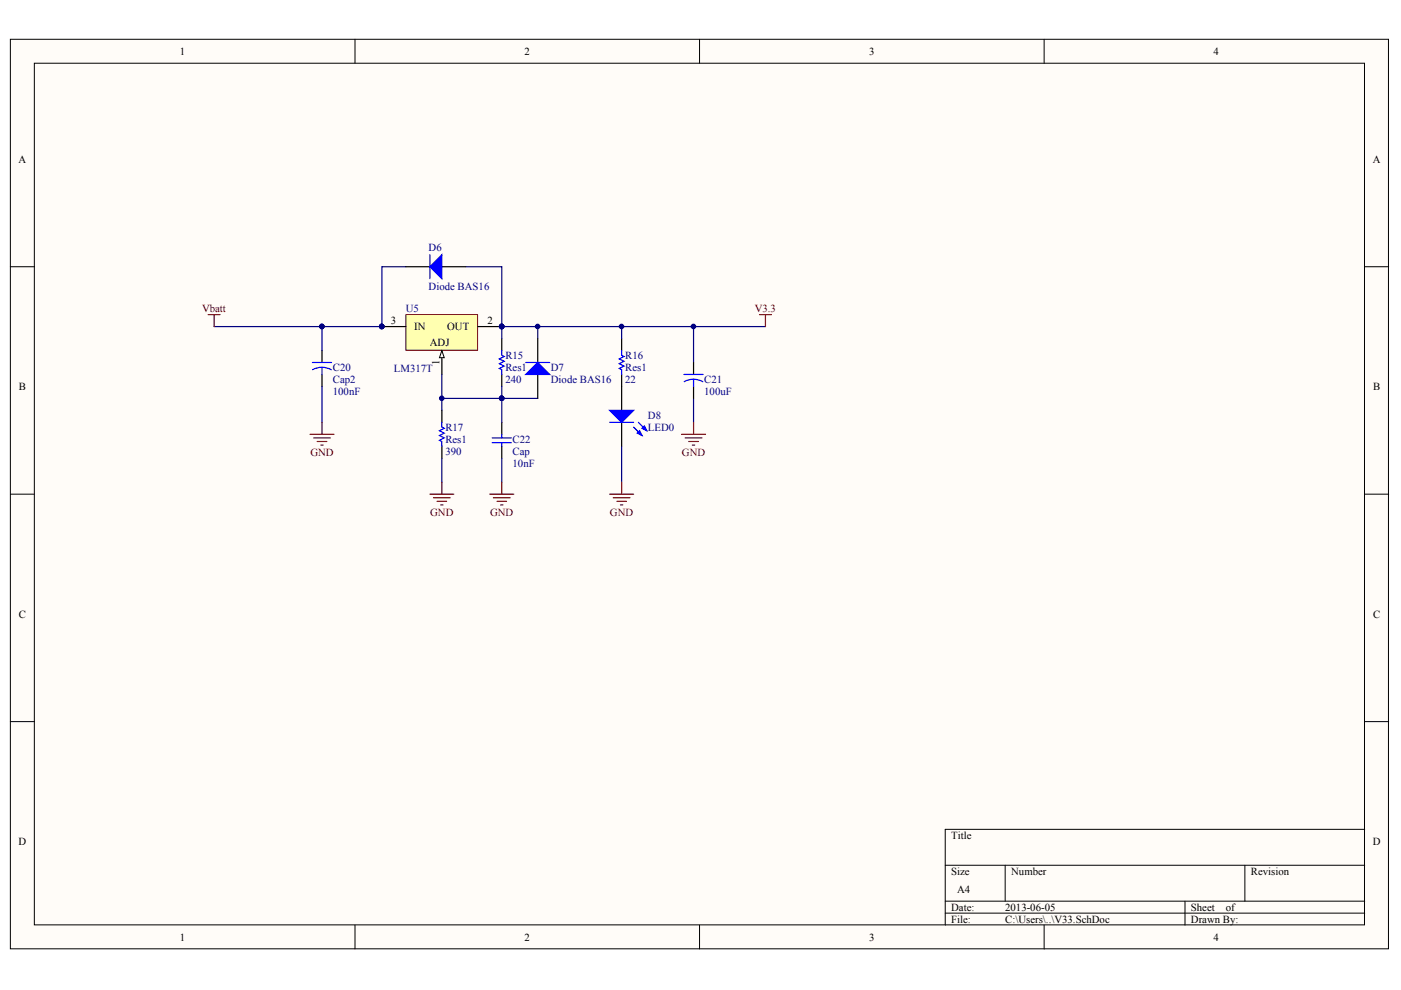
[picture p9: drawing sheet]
<svg xmlns="http://www.w3.org/2000/svg" width="297mm" height="210mm" viewBox="0 0 297 210" stroke-linecap="round" stroke-linejoin="round" font-family="sans-serif">
<defs><g id="words">
<g font-size="2.3">
<text x="38.1" y="11.7">1</text>
<text x="111.2" y="11.7">2</text>
<text x="184.3" y="11.7">3</text>
<text x="257.3" y="11.7">4</text>
<text x="3.9" y="34.5">A</text>
<text x="291.1" y="34.5">A</text>
<text x="82.9" y="68.7">3</text>
<text x="87.8" y="70">IN</text>
<text x="94.8" y="70">OUT</text>
<text x="103.3" y="68.7">2</text>
<text x="91.1" y="73.3">ADJ</text>
<text x="93.2" y="77.5" transform="rotate(-90 93.2 77.5)">1</text>
<text x="4" y="82.7">B</text>
<text x="291.1" y="82.7">B</text>
<text x="4" y="130.9">C</text>
<text x="291.1" y="130.9">C</text>
<text x="3.9" y="179.2">D</text>
<text x="201.7" y="177.9">Title</text>
<text x="291.1" y="179.2">D</text>
<text x="201.7" y="185.5">Size</text>
<text x="214.4" y="185.5">Number</text>
<text x="265.2" y="185.5">Revision</text>
<text x="202.9" y="189.3">A4</text>
<text x="201.7" y="193.1">Date:</text>
<text x="201.7" y="195.6">File:</text>
<text x="213.1" y="193.1">2013-06-05</text>
<text x="213.1" y="195.6">C:\Users\..\V33.SchDoc</text>
<text x="252.5" y="193.1">Sheet</text>
<text x="252.5" y="195.6">Drawn By:</text>
<text x="259.9" y="193.1">of</text>
<text x="38.1" y="199.4">1</text>
<text x="111.2" y="199.4">2</text>
<text x="184.3" y="199.4">3</text>
<text x="257.3" y="199.4">4</text>
</g>
<g font-size="2.3" fill="#000080">
<text x="90.9" y="53.3">D6</text>
<text x="90.9" y="61.4">Diode BAS16</text>
<text x="86.1" y="66.2">U5</text>
<text x="107.2" y="76.1">R15</text>
<text x="132.6" y="76.1">R16</text>
<text x="70.6" y="83.7">100nF</text>
<text x="70.6" y="78.6">C20</text>
<text x="70.6" y="81.2">Cap2</text>
<text x="83.5" y="78.9">LM317T</text>
<text x="107.2" y="81.2">240</text>
<text x="107.2" y="78.6">Res1</text>
<text x="116.8" y="78.6">D7</text>
<text x="116.8" y="81.2">Diode BAS16</text>
<text x="132.6" y="81.2">22</text>
<text x="132.6" y="78.6">Res1</text>
<text x="149.3" y="83.7">100uF</text>
<text x="149.3" y="81.2">C21</text>
<text x="137.4" y="88.8">D8</text>
<text x="94.4" y="91.4">R17</text>
<text x="94.4" y="93.9">Res1</text>
<text x="108.7" y="93.9">C22</text>
<text x="137.4" y="91.4">LED0</text>
<text x="94.4" y="96.4">390</text>
<text x="108.7" y="99">10nF</text>
<text x="108.7" y="96.4">Cap</text>
</g>
<g font-size="2.3" fill="#800000">
<text x="42.8" y="66.2">Vbatt</text>
<text x="160" y="66.2">V3.3</text>
<text x="65.8" y="96.7">GND</text>
<text x="144.6" y="96.7">GND</text>
<text x="91.2" y="109.4">GND</text>
<text x="103.9" y="109.4">GND</text>
<text x="129.3" y="109.4">GND</text>
</g>
</g></defs>
<g fill="#fffcf8" stroke="#000" stroke-width=".21">
<path d="M2.2 8.3h292.2v192.9h-292.2z"/>
<path d="M7.3 13.4h282v182.7h-282z"/>
</g>
<g fill="none" stroke="#000" stroke-width=".21">
<path d="M75.3 8.3v5.1M148.3 8.3v5.1M221.4 8.3v5.1M2.2 56.6h5.1M289.3 56.6h5.1M2.2 104.8h5.1M289.3 104.8h5.1M2.2 153h5.1M289.3 153h5.1M289.3 175.8h-88.9v20.3M75.3 196.1v5.1M148.3 196.1v5.1"/>
<path d="M200.4 183.5h88.9M200.4 191.1h88.9M200.4 193.6h88.9M213.1 183.5v7.6M221.4 196.1v5.1M251.2 191.1v5M263.9 183.5v7.6"/>
</g>
<path d="M68.3 74.3v2.6M68.3 79.4v2.5" fill="none" stroke="#000" stroke-width=".25"/>
<path d="M66.2 76.9h4.1M68.3 77.9l.8 .1 1.1 .4M68.3 77.9l-1.3 .2-.7 .3M68.3 77.9v1.5" fill="none" stroke="#00f" stroke-width=".25"/>
<path d="M45.4 69.2h22.9v5.1M68.3 81.9v7.6" fill="none" stroke="#000080" stroke-width=".25"/>
<circle cx="68.2" cy="69.2" r=".48" fill="#000080" stroke="#000080" stroke-width=".21"/>
<path d="M86.1 66.7h15.2v7.6h-15.2z" fill="#ffffb0" stroke="#800000" stroke-width=".21"/>
<path d="M81 69.2h5.1M93.7 74.3v5.1M101.3 69.2h5.1" fill="none" stroke="#000" stroke-width=".25"/>
<g fill="#000080" stroke="#000080" stroke-width=".21">
<circle cx="80.9" cy="69.2" r=".49"/>
<circle cx="106.4" cy="69.2" r=".48"/>
</g>
<path d="M93.7 74.3l.5 1.5h-1z" fill="#fffcf8" stroke="#000" stroke-width=".21"/>
<g fill="#000080" stroke="#000080" stroke-width=".21">
<circle cx="80.9" cy="69.2" r=".49"/>
<circle cx="106.4" cy="69.2" r=".48"/>
<circle cx="93.7" cy="84.4" r=".48"/>
<circle cx="106.4" cy="84.4" r=".48"/>
<circle cx="114" cy="69.2" r=".48"/>
<circle cx="68.2" cy="69.2" r=".48"/>
<circle cx="131.8" cy="69.2" r=".48"/>
<circle cx="147" cy="69.2" r=".48"/>
</g>
<g fill="none" stroke="#000080" stroke-width=".25">
<path d="M86.1 56.6h-5.1v12.6h-12.7M98.8 56.6h7.6v12.6M93.7 79.4v7.6M106.4 69.2v2.6M106.4 69.2h55.9M114 69.2v2.6M131.8 69.2v2.6M147 69.2v7.7M93.7 97.2v5M93.7 84.5h20.3M106.4 81.9v7.6M106.4 97.2v5"/>
<path d="M131.8 94.6v7.6M147 84.5v5"/>
</g>
<g fill="none" stroke="#000" stroke-width=".25">
<path d="M86.1 56.6h5M93.7 56.6h5.1M106.4 71.8v2.5M106.4 79.4v2.5M114 71.8v5.1M114 79.4v5.1M131.8 71.8v2.5M131.8 79.4v7.6M147 76.9v2.5M93.7 87v2.5M93.7 94.6v2.6M106.4 89.5v2.6"/>
<path d="M106.4 94.6v2.6M131.8 89.5v5.1M147 81.9v2.6"/>
</g>
<g fill="none" stroke="#00f" stroke-width=".25">
<path d="M91.1 54v5.1M106.4 74.3v1l.5 .3-1 .5 1 .5-1 .5 1 .5-1 .5 .5 .3v1M111.5 76.9h5.1M131.8 74.3v1l.5 .3-1 .5 1 .5-1 .5 1 .5-1 .5 .5 .3v1M145 79.4h4.1M93.7 89.5v1.1l.5 .2-1 .5 1 .5-1 .5 1 .5-1 .6 .5 .2v1M104.4 92.8h4M104.4 93.9h4M106.4 92.1v.7M106.4 93.9v.7M129.3 89.5h5M134.3 90.6l1.8 1.7"/>
<path d="M135.4 89.5l1.7 1.8M147 80.4l.9 .1 1.1 .4M147 80.4l-1.2 .2-.7 .3M147 80.4v1.5"/>
</g>
<g fill="#00f" stroke="#00f" stroke-width=".25">
<path d="M129.3 87h5l-2.5 2.5z"/>
<path d="M135.1 91.8l.5-.5 .5 1z"/>
<path d="M136.1 90.8l.5-.5 .5 1z"/>
<path d="M91.1 56.6l2.6-2.6v5.1z"/>
<path d="M111.5 79.4l2.5-2.5 2.6 2.5z"/>
</g>
<g fill="none" stroke="#800000" stroke-width=".25">
<path d="M44.1 66.7h2.6M45.4 66.7v2.5M161 66.7h2.6M162.3 66.7v2.5M65.7 92.1h5.1M66.5 92.8h3.5M67.3 93.6h2M68 94.4h.5M68.3 89.5v2.6M144.5 92.1h5.1M145.3 92.8h3.5M146 93.6h2.1"/>
<path d="M146.8 94.4h.5M147 89.5v2.6M91.1 104.8h5.1M91.9 105.5h3.6M92.7 106.3h2M93.4 107.1h.5M93.7 102.2v2.6M103.8 104.8h5.1M104.6 105.5h3.6M105.4 106.3h2M106.1 107.1h.5M106.4 102.2v2.6"/>
<path d="M129.3 104.8h5M130 105.5h3.6M130.8 106.3h2M131.5 107.1h.6M131.8 102.2v2.6"/>
</g>
<use href="#words"/>
</svg>
